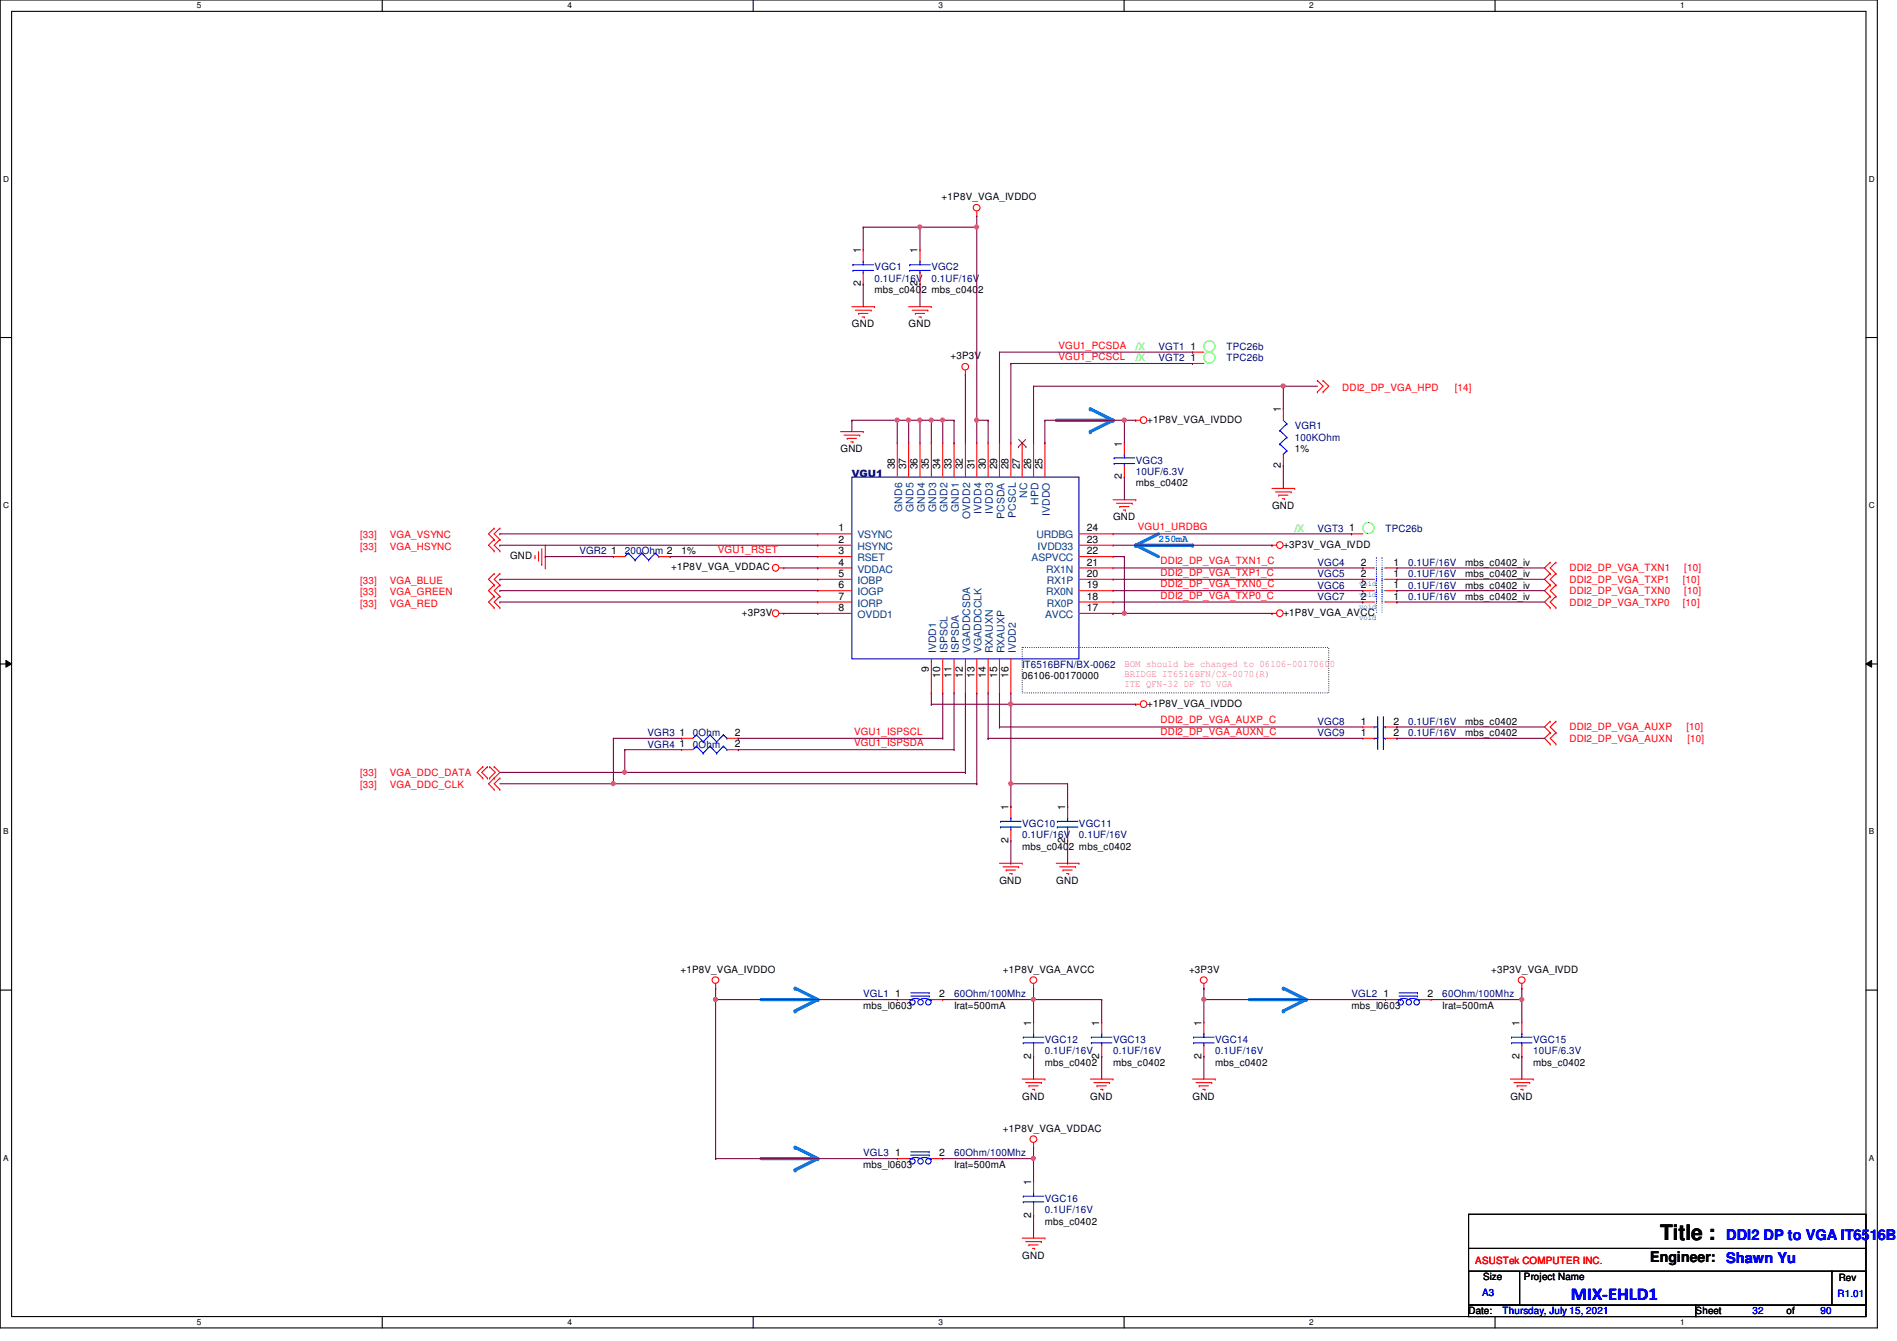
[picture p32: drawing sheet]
<svg xmlns="http://www.w3.org/2000/svg" width="297mm" height="210mm" viewBox="0 0 297 210" stroke-linecap="round" stroke-linejoin="round" font-family="sans-serif">
<defs><g id="words">
<text font-size="3.3" x="260" y="194.1">Title :</text>
<text font-size="2.8" fill="#00f" x="246" y="203.5">MIX-EHLD1</text>
<text font-size="2.3" x="258.4" y="197.5">Engineer:</text>
<g font-size="2.3" fill="#00f">
<text x="270.3" y="194.1">DDI2 DP to VGA IT6516BF</text>
<text x="270.3" y="197.7">Shawn Yu</text>
</g>
<g font-size="1.6">
<text x="147.4" y="31.3">+1P8V_VGA_IVDDO</text>
<text x="134.8" y="39.7" transform="rotate(-90 134.8 39.7)">1</text>
<text x="143.7" y="39.7" transform="rotate(-90 143.7 39.7)">1</text>
<text x="134.8" y="44.8" transform="rotate(-90 134.8 44.8)">2</text>
<text x="136.9" y="45.9">mbs_c0402 mbs_c0402</text>
<text x="143.7" y="44.8" transform="rotate(-90 143.7 44.8)">2</text>
<text x="133.4" y="51.2">GND</text>
<text x="142.3" y="51.2">GND</text>
<text x="148.8" y="56.2">+3P3V</text>
<text x="186.4" y="54.7">1</text>
<text x="186.4" y="56.5">1</text>
<text x="200.6" y="64.6" transform="rotate(-90 200.6 64.6)">1</text>
<text x="131.6" y="70.8">GND</text>
<text x="175.7" y="69.9" transform="rotate(-90 175.7 69.9)">1</text>
<text x="179.6" y="66.2">+1P8V_VGA_IVDDO</text>
<text x="202.7" y="70.8">1%</text>
<text x="140.1" y="73.4" transform="rotate(-90 140.1 73.4)">38</text>
<text x="141.9" y="73.4" transform="rotate(-90 141.9 73.4)">37</text>
<text x="143.7" y="73.4" transform="rotate(-90 143.7 73.4)">36</text>
<text x="145.5" y="73.4" transform="rotate(-90 145.5 73.4)">35</text>
<text x="147.2" y="73.4" transform="rotate(-90 147.2 73.4)">34</text>
<text x="149" y="73.4" transform="rotate(-90 149 73.4)">33</text>
<text x="150.8" y="73.4" transform="rotate(-90 150.8 73.4)">32</text>
<text x="152.6" y="73.4" transform="rotate(-90 152.6 73.4)">31</text>
<text x="154.3" y="73.4" transform="rotate(-90 154.3 73.4)">30</text>
<text x="156.1" y="73.4" transform="rotate(-90 156.1 73.4)">29</text>
<text x="157.9" y="73.4" transform="rotate(-90 157.9 73.4)">28</text>
<text x="159.7" y="73.4" transform="rotate(-90 159.7 73.4)">27</text>
<text x="161.5" y="73.4" transform="rotate(-90 161.5 73.4)">26</text>
<text x="163.2" y="73.4" transform="rotate(-90 163.2 73.4)">25</text>
<text x="175.7" y="75" transform="rotate(-90 175.7 75)">2</text>
<text x="177.8" y="76.1">mbs_c0402</text>
<text x="200.6" y="73.2" transform="rotate(-90 200.6 73.2)">2</text>
<text x="131.3" y="83.2">1</text>
<text x="170.2" y="83.2">24</text>
<text x="174.3" y="81.4">GND</text>
<text x="199.2" y="79.7">GND</text>
<text x="211.3" y="83.2">1</text>
<text x="79.9" y="87.5">GND</text>
<text x="95.7" y="86.7">1</text>
<text x="105.1" y="89.3">+1P8V_VGA_VDDAC</text>
<text x="106.7" y="86.8">1%</text>
<text x="131.3" y="85">2</text>
<text x="131.3" y="86.7">3</text>
<text x="131.3" y="88.5">4</text>
<text x="170.2" y="88.5">21</text>
<text x="170.2" y="86.7">22</text>
<text x="170.2" y="85">23</text>
<text x="201" y="85.7">+3P3V_VGA_IVDD</text>
<text x="213.1" y="88.5">2</text>
<text x="218.2" y="88.5">1</text>
<text x="229.4" y="88.6">mbs_c0402_iv</text>
<text x="131.3" y="90.3">5</text>
<text x="131.3" y="92.1">6</text>
<text x="131.3" y="93.9">7</text>
<text x="131.3" y="95.6">8</text>
<text x="170.2" y="95.6">17</text>
<text x="170.2" y="93.9">18</text>
<text x="170.2" y="92.1">19</text>
<text x="170.2" y="90.3">20</text>
<text x="213.1" y="90.3">2</text>
<text x="213.1" y="92.1">2</text>
<text x="213.1" y="93.9">2</text>
<text x="218.2" y="90.3">1</text>
<text x="218.2" y="92.1">1</text>
<text x="218.2" y="93.9">1</text>
<text x="229.4" y="90.3">mbs_c0402_iv</text>
<text x="229.4" y="92.1">mbs_c0402_iv</text>
<text x="229.4" y="93.9">mbs_c0402_iv</text>
<text x="116.2" y="96.4">+3P3V</text>
<text x="201" y="96.4">+1P8V_VGA_AVCC</text>
<text x="145.5" y="105.2" transform="rotate(-90 145.5 105.2)">9</text>
<text x="147.2" y="106.1" transform="rotate(-90 147.2 106.1)">10</text>
<text x="149" y="106.1" transform="rotate(-90 149 106.1)">11</text>
<text x="150.8" y="106.1" transform="rotate(-90 150.8 106.1)">12</text>
<text x="152.6" y="106.1" transform="rotate(-90 152.6 106.1)">13</text>
<text x="154.3" y="106.1" transform="rotate(-90 154.3 106.1)">14</text>
<text x="156.1" y="106.1" transform="rotate(-90 156.1 106.1)">15</text>
<text x="157.9" y="106.1" transform="rotate(-90 157.9 106.1)">16</text>
<text x="160.1" y="106.3">06106-00170000</text>
<text x="179.6" y="110.6">+1P8V_VGA_IVDDO</text>
<text x="213.1" y="113.4">1</text>
<text x="218.2" y="113.4">2</text>
<text x="229.4" y="113.5">mbs_c0402</text>
<text x="106.4" y="115.2">1</text>
<text x="106.4" y="117">1</text>
<text x="115.1" y="115.2">2</text>
<text x="115.1" y="117">2</text>
<text x="213.1" y="115.2">1</text>
<text x="218.2" y="115.2">2</text>
<text x="229.4" y="115.2">mbs_c0402</text>
<text x="157.9" y="131.9" transform="rotate(-90 157.9 131.9)">2</text>
<text x="157.9" y="126.8" transform="rotate(-90 157.9 126.8)">1</text>
<text x="166.8" y="131.9" transform="rotate(-90 166.8 131.9)">2</text>
<text x="166.8" y="126.8" transform="rotate(-90 166.8 126.8)">1</text>
<text x="160.1" y="133">mbs_c0402 mbs_c0402</text>
<text x="156.5" y="138.3">GND</text>
<text x="165.4" y="138.3">GND</text>
<text x="106.5" y="152.2">+1P8V_VGA_IVDDO</text>
<text x="157.1" y="152.2">+1P8V_VGA_AVCC</text>
<text x="186.2" y="152.2">+3P3V</text>
<text x="233.5" y="152.2">+3P3V_VGA_IVDD</text>
<text x="135.2" y="157.9">mbs_l0603</text>
<text x="140.2" y="156.1">1</text>
<text x="147.1" y="156.1">2</text>
<text x="149.4" y="157.9">Irat=500mA</text>
<text x="161.5" y="160.6" transform="rotate(-90 161.5 160.6)">1</text>
<text x="172.1" y="160.6" transform="rotate(-90 172.1 160.6)">1</text>
<text x="188.1" y="160.6" transform="rotate(-90 188.1 160.6)">1</text>
<text x="211.6" y="157.9">mbs_l0603</text>
<text x="216.6" y="156.1">1</text>
<text x="223.5" y="156.1">2</text>
<text x="225.8" y="157.9">Irat=500mA</text>
<text x="237.9" y="160.6" transform="rotate(-90 237.9 160.6)">1</text>
<text x="161.5" y="165.7" transform="rotate(-90 161.5 165.7)">2</text>
<text x="163.6" y="166.8">mbs_c0402</text>
<text x="172.1" y="165.7" transform="rotate(-90 172.1 165.7)">2</text>
<text x="174.3" y="166.8">mbs_c0402</text>
<text x="188.1" y="165.7" transform="rotate(-90 188.1 165.7)">2</text>
<text x="190.3" y="166.8">mbs_c0402</text>
<text x="237.9" y="165.7" transform="rotate(-90 237.9 165.7)">2</text>
<text x="240.1" y="166.8">mbs_c0402</text>
<text x="160.1" y="172.1">GND</text>
<text x="170.7" y="172.1">GND</text>
<text x="186.7" y="172.1">GND</text>
<text x="236.5" y="172.1">GND</text>
<text x="157.1" y="177.1">+1P8V_VGA_VDDAC</text>
<text x="135.2" y="182.8">mbs_l0603</text>
<text x="140.2" y="181">1</text>
<text x="147.1" y="181">2</text>
<text x="149.4" y="182.8">Irat=500mA</text>
<text x="161.5" y="185.5" transform="rotate(-90 161.5 185.5)">1</text>
<text x="161.5" y="190.6" transform="rotate(-90 161.5 190.6)">2</text>
<text x="163.6" y="191.7">mbs_c0402</text>
<text x="160.1" y="197">GND</text>
<text x="232.2" y="200.4">Size</text>
<text x="238.6" y="200.4">Project Name</text>
<text x="287.9" y="200.6">Rev</text>
<text x="230" y="205.7">Date:</text>
<text x="265.5" y="205.7">Sheet</text>
<text x="279.7" y="205.7">of</text>
</g>
<g font-size="1.6" fill="#000080">
<text x="136.9" y="42.3">VGC1</text>
<text x="136.9" y="44.1">0.1UF/16V</text>
<text x="145.8" y="42.3">VGC2</text>
<text x="145.8" y="44.1">0.1UF/16V</text>
<text x="181.4" y="54.8">VGT1</text>
<text x="181.4" y="56.6">VGT2</text>
<text x="192.1" y="54.8">TPC26b</text>
<text x="192.1" y="56.6">TPC26b</text>
<text x="202.7" y="67.2">VGR1</text>
<text x="202.7" y="69">100KOhm</text>
<text x="133.4" y="74.6">VGU1</text>
<text x="177.8" y="72.6">VGC3</text>
<text x="177.8" y="74.3">10UF/6.3V</text>
<text x="206.3" y="83.2">VGT3</text>
<text x="217" y="83.2">TPC26b</text>
<text x="90.7" y="86.8">VGR2</text>
<text x="97.8" y="86.8">200Ohm 2</text>
<text x="206.3" y="88.6">VGC4</text>
<text x="220.5" y="88.6">0.1UF/16V</text>
<text x="206.3" y="90.3">VGC5</text>
<text x="206.3" y="92.1">VGC6</text>
<text x="206.3" y="93.9">VGC7</text>
<text x="220.5" y="90.3">0.1UF/16V</text>
<text x="220.5" y="92.1">0.1UF/16V</text>
<text x="220.5" y="93.9">0.1UF/16V</text>
<text x="160.1" y="104.6">IT6516BFN/BX-0062</text>
<text x="206.3" y="113.5">VGC8</text>
<text x="220.5" y="113.5">0.1UF/16V</text>
<text x="101.4" y="115.2">VGR3</text>
<text x="101.4" y="117">VGR4</text>
<text x="108.5" y="115.2">0Ohm</text>
<text x="108.5" y="117">0Ohm</text>
<text x="206.3" y="115.2">VGC9</text>
<text x="220.5" y="115.2">0.1UF/16V</text>
<text x="160.1" y="129.5">VGC10</text>
<text x="160.1" y="131.2">0.1UF/16V</text>
<text x="168.9" y="129.5">VGC11</text>
<text x="168.9" y="131.2">0.1UF/16V</text>
<text x="135.2" y="156.1">VGL1</text>
<text x="149.4" y="156.1">60Ohm/100Mhz</text>
<text x="211.6" y="156.1">VGL2</text>
<text x="225.8" y="156.1">60Ohm/100Mhz</text>
<text x="163.6" y="163.2">VGC12</text>
<text x="163.6" y="165">0.1UF/16V</text>
<text x="174.3" y="163.2">VGC13</text>
<text x="174.3" y="165">0.1UF/16V</text>
<text x="190.3" y="163.2">VGC14</text>
<text x="190.3" y="165">0.1UF/16V</text>
<text x="240.1" y="163.2">VGC15</text>
<text x="240.1" y="165">10UF/6.3V</text>
<text x="135.2" y="181">VGL3</text>
<text x="149.4" y="181">60Ohm/100Mhz</text>
<text x="163.6" y="188.1">VGC16</text>
<text x="163.6" y="189.9">0.1UF/16V</text>
</g>
<g font-size="1.6" fill="#f00">
<text x="165.7" y="56.3">VGU1_PCSCL</text>
<text x="165.7" y="54.6">VGU1_PCSDA</text>
<text x="210.2" y="61.2">DDI2_DP_VGA_HPD</text>
<text x="227.8" y="61.2">[14]</text>
<text x="178.2" y="83">VGU1_URDBG</text>
<text x="56.4" y="84.3">[33]</text>
<text x="56.4" y="86.1">[33]</text>
<text x="61" y="84.3">VGA_VSYNC</text>
<text x="61" y="86.1">VGA_HSYNC</text>
<text x="112.4" y="86.6">VGU1_RSET</text>
<text x="181.7" y="88.3">DDI2_DP_VGA_TXN1_C</text>
<text x="245.7" y="89.5">DDI2_DP_VGA_TXN1</text>
<text x="263.7" y="89.5">[10]</text>
<text x="56.4" y="91.4">[33]</text>
<text x="56.4" y="93.2">[33]</text>
<text x="56.4" y="95">[33]</text>
<text x="61" y="91.4">VGA_BLUE</text>
<text x="61" y="93.2">VGA_GREEN</text>
<text x="61" y="95">VGA_RED</text>
<text x="181.7" y="91.9">DDI2_DP_VGA_TXN0_C</text>
<text x="181.7" y="93.7">DDI2_DP_VGA_TXP0_C</text>
<text x="181.7" y="90.1">DDI2_DP_VGA_TXP1_C</text>
<text x="245.7" y="93">DDI2_DP_VGA_TXN0</text>
<text x="245.7" y="94.8">DDI2_DP_VGA_TXP0</text>
<text x="245.7" y="91.2">DDI2_DP_VGA_TXP1</text>
<text x="263.5" y="94.8">[10]</text>
<text x="263.5" y="91.2">[10]</text>
<text x="263.7" y="93">[10]</text>
<text x="181.7" y="113.2">DDI2_DP_VGA_AUXP_C</text>
<text x="133.7" y="115">VGU1_ISPSCL</text>
<text x="133.7" y="116.8">VGU1_ISPSDA</text>
<text x="181.7" y="115">DDI2_DP_VGA_AUXN_C</text>
<text x="245.7" y="114.3">DDI2_DP_VGA_AUXP</text>
<text x="245.7" y="116.1">DDI2_DP_VGA_AUXN</text>
<text x="264.1" y="114.3">[10]</text>
<text x="264.2" y="116.1">[10]</text>
<text x="56.4" y="121.5">[33]</text>
<text x="56.4" y="123.4">[33]</text>
<text x="61" y="121.5">VGA_DDC_DATA</text>
<text x="61" y="123.4">VGA_DDC_CLK</text>
<text x="231" y="197.9">ASUSTek COMPUTER INC.</text>
</g>
<g font-size="1.6" fill="#0f0">
<text x="177.8" y="54.8">/X</text>
<text x="177.8" y="56.6">/X</text>
<text x="202.7" y="83.2">/X</text>
</g>
<g font-size="1.6" fill="#004080">
<text x="160.8" y="77.9" transform="rotate(-90 160.8 77.9)">NC</text>
<text x="141.3" y="80.1" transform="rotate(-90 141.3 80.1)">GND6</text>
<text x="143" y="80.1" transform="rotate(-90 143 80.1)">GND5</text>
<text x="144.8" y="80.1" transform="rotate(-90 144.8 80.1)">GND4</text>
<text x="146.6" y="80.1" transform="rotate(-90 146.6 80.1)">GND3</text>
<text x="148.4" y="80.1" transform="rotate(-90 148.4 80.1)">GND2</text>
<text x="150.2" y="80.1" transform="rotate(-90 150.2 80.1)">GND1</text>
<text x="151.9" y="81.2" transform="rotate(-90 151.9 81.2)">OVDD2</text>
<text x="153.7" y="80.4" transform="rotate(-90 153.7 80.4)">IVDD4</text>
<text x="155.5" y="80.4" transform="rotate(-90 155.5 80.4)">IVDD3</text>
<text x="157.3" y="81.2" transform="rotate(-90 157.3 81.2)">PCSDA</text>
<text x="159" y="81" transform="rotate(-90 159 81)">PCSCL</text>
<text x="162.6" y="79" transform="rotate(-90 162.6 79)">HPD</text>
<text x="164.4" y="80.8" transform="rotate(-90 164.4 80.8)">IVDDO</text>
<text x="134.3" y="84.3">VSYNC</text>
<text x="134.3" y="86.1">HSYNC</text>
<text x="134.3" y="87.8">RSET</text>
<text x="134.3" y="89.6">VDDAC</text>
<text x="161.5" y="87.8">ASPVCC</text>
<text x="162.3" y="84.3">URDBG</text>
<text x="162.5" y="86.1">IVDD33</text>
<text x="163.8" y="89.6">RX1N</text>
<text x="134.3" y="91.4">IOBP</text>
<text x="134.3" y="93.2">IOGP</text>
<text x="134.3" y="95">IORP</text>
<text x="163.8" y="93.2">RX0N</text>
<text x="163.9" y="95">RX0P</text>
<text x="163.9" y="91.4">RX1P</text>
<text x="134.3" y="96.7">OVDD1</text>
<text x="163.7" y="96.7">AVCC</text>
<text x="146.6" y="102.2" transform="rotate(-90 146.6 102.2)">IVDD1</text>
<text x="148.4" y="102.2" transform="rotate(-90 148.4 102.2)">ISPSCL</text>
<text x="150.2" y="102.2" transform="rotate(-90 150.2 102.2)">ISPSDA</text>
<text x="151.9" y="102.2" transform="rotate(-90 151.9 102.2)">VGADDCSDA</text>
<text x="153.7" y="102.2" transform="rotate(-90 153.7 102.2)">VGADDCCLK</text>
<text x="155.5" y="102.2" transform="rotate(-90 155.5 102.2)">RXAUXN</text>
<text x="157.3" y="102.2" transform="rotate(-90 157.3 102.2)">RXAUXP</text>
<text x="159" y="102.2" transform="rotate(-90 159 102.2)">IVDD2</text>
</g>
<text font-size="1.6" fill="#0080ff" x="181.4" y="84.8">250mA</text>
<g font-size="1.6" fill="#f0f">
<text x="176.1" y="104.4">BOM should be changed to 06106-00170600</text>
<text x="176.1" y="105.9">BRIDGE IT6516BFN/CX-0070(R)</text>
<text x="176.1" y="107.5">ITE QFN-32 DP TO VGA</text>
</g>
<g font-size="1.6" fill="#00f">
<text x="232.1" y="202.9">A3</text>
<text x="287.7" y="203.1">R1.01</text>
<text x="235.3" y="205.7">Thursday, July 15, 2021</text>
<text x="274.4" y="205.7">32</text>
<text x="285.1" y="205.7">90</text>
</g>
<g font-size="1.3">
<text x="30.8" y="1.3">5</text>
<text x="88.9" y="1.3">4</text>
<text x="146.9" y="1.3">3</text>
<text x="205" y="1.3">2</text>
<text x="263.1" y="1.3">1</text>
<text x=".5" y="28.4">D</text>
<text x="292.6" y="28.4">D</text>
<text x=".5" y="79.5">C</text>
<text x="292.6" y="79.5">C</text>
<text x=".5" y="130.6">B</text>
<text x="292.6" y="130.6">B</text>
<text x=".5" y="181.7">A</text>
<text x="292.6" y="181.7">A</text>
<text x="30.8" y="207.4">5</text>
<text x="88.9" y="207.4">4</text>
<text x="146.9" y="207.4">3</text>
<text x="205" y="207.4">2</text>
<text x="263.1" y="207.4">1</text>
</g>
<g font-size="1.2" fill="#00f">
<text x="212.8" y="93.5">void</text>
<text x="212.8" y="91.7">void</text>
<text x="212.8" y="95.2">void</text>
<text x="212.8" y="97">void</text>
</g>
</g></defs>
<path d="M0 0h294v207.9h-294zM1.8 1.8h290.4v204.3h-290.4z" fill="none" stroke="#000" stroke-width=".17"/>
<g fill="#fff">
<path d="M30.8 .2h.7v1.4h-.7z"/>
<path d="M30.8 206.2h.7v1.4h-.7z"/>
</g>
<path d="M59.9 0v1.8M59.9 206.1v1.8" fill="none" stroke="#000" stroke-width=".17"/>
<g fill="#fff">
<path d="M88.9 .2h.6v1.4h-.6z"/>
<path d="M88.9 206.2h.6v1.4h-.6z"/>
</g>
<path d="M117.9 0v1.8M117.9 206.1v1.8" fill="none" stroke="#000" stroke-width=".17"/>
<g fill="#fff">
<path d="M146.9 .2h.7v1.4h-.7z"/>
<path d="M146.9 206.2h.7v1.4h-.7z"/>
</g>
<path d="M176 0v1.8M176 206.1v1.8" fill="none" stroke="#000" stroke-width=".17"/>
<g fill="#fff">
<path d="M205 .2h.7v1.4h-.7z"/>
<path d="M205 206.2h.7v1.4h-.7z"/>
</g>
<path d="M234.1 0v1.8M234.1 206.1v1.8" fill="none" stroke="#000" stroke-width=".17"/>
<g fill="#fff">
<path d="M263.1 .2h.7v1.4h-.7z"/>
<path d="M263.1 206.2h.7v1.4h-.7z"/>
<path d="M.5 27.3h.9v1.4h-.9z"/>
<path d="M292.6 27.3h.9v1.4h-.9z"/>
<path d="M.5 78.4h.9v1.4h-.9z"/>
<path d="M292.6 78.4h.9v1.4h-.9z"/>
</g>
<path d="M0 52.8h1.8M292.2 52.8h1.8" fill="none" stroke="#000" stroke-width=".17"/>
<g fill="#fff">
<path d="M.5 129.5h.8v1.4h-.8z"/>
<path d="M292.6 129.5h.9v1.4h-.9z"/>
</g>
<path d="M0 103.9h1.8M292.2 103.9h1.8" fill="none" stroke="#000" stroke-width=".17"/>
<path d="M.9 103.4l.9 .5-.9 .5zM292.2 103.9l.9-.5v1z" fill="#000"/>
<path d="M.9 103.4l.9 .5-.9 .5zM292.2 103.9l.9-.5v1z" fill="none" stroke="#000" stroke-width=".16"/>
<g fill="#fff">
<path d="M.5 180.5h.8v1.4h-.8z"/>
<path d="M292.6 180.5h.9v1.4h-.9z"/>
</g>
<path d="M0 155h1.8M292.2 155h1.8" fill="none" stroke="#000" stroke-width=".17"/>
<path d="M165.4 65.8h8.9" fill="none" stroke="#0080ff" stroke-width=".51"/>
<circle cx="174.3" cy="65.8" r=".25" fill="#0080ff"/>
<path d="M170.7 64l3.6 1.8" fill="none" stroke="#0080ff" stroke-width=".51"/>
<circle cx="170.7" cy="64" r=".25" fill="#0080ff"/>
<path d="M174.3 65.8l-3.6 1.8" fill="none" stroke="#0080ff" stroke-width=".51"/>
<circle cx="170.7" cy="67.6" r=".25" fill="#0080ff"/>
<path d="M177.8 85.3h8.9" fill="none" stroke="#0080ff" stroke-width=".51"/>
<circle cx="186.7" cy="85.3" r=".25" fill="#0080ff"/>
<path d="M177.8 85.3l3.6 1.8" fill="none" stroke="#0080ff" stroke-width=".51"/>
<circle cx="177.8" cy="85.3" r=".25" fill="#0080ff"/>
<path d="M181.4 83.6l-3.6 1.7" fill="none" stroke="#0080ff" stroke-width=".51"/>
<circle cx="177.8" cy="85.3" r=".25" fill="#0080ff"/>
<path d="M195.6 156.5h8.9" fill="none" stroke="#0080ff" stroke-width=".51"/>
<circle cx="204.5" cy="156.5" r=".25" fill="#0080ff"/>
<path d="M201 154.7l3.5 1.8" fill="none" stroke="#0080ff" stroke-width=".51"/>
<circle cx="201" cy="154.7" r=".25" fill="#0080ff"/>
<path d="M204.5 156.5l-3.5 1.7" fill="none" stroke="#0080ff" stroke-width=".51"/>
<circle cx="201" cy="158.2" r=".25" fill="#0080ff"/>
<path d="M119.2 156.5h8.9" fill="none" stroke="#0080ff" stroke-width=".51"/>
<circle cx="128.1" cy="156.5" r=".25" fill="#0080ff"/>
<path d="M124.5 154.7l3.6 1.8" fill="none" stroke="#0080ff" stroke-width=".51"/>
<circle cx="124.5" cy="154.7" r=".25" fill="#0080ff"/>
<path d="M128.1 156.5l-3.6 1.7" fill="none" stroke="#0080ff" stroke-width=".51"/>
<circle cx="124.5" cy="158.2" r=".25" fill="#0080ff"/>
<path d="M119.2 181.4h8.9" fill="none" stroke="#0080ff" stroke-width=".51"/>
<circle cx="128.1" cy="181.4" r=".25" fill="#0080ff"/>
<path d="M124.5 179.6l3.6 1.8" fill="none" stroke="#0080ff" stroke-width=".51"/>
<circle cx="124.5" cy="179.6" r=".25" fill="#0080ff"/>
<path d="M128.1 181.4l-3.6 1.7" fill="none" stroke="#0080ff" stroke-width=".51"/>
<circle cx="124.5" cy="183.1" r=".25" fill="#0080ff"/>
<path d="M160.1 101.3h48v7.2h-48z" fill="none" stroke="#000" stroke-width=".17" stroke-dasharray="0 .3"/>
<g fill="none" stroke="#f00" stroke-width=".17">
<path d="M135.2 39.1h.1M135.2 39.1v1.8M144.1 39.1h.1M144.1 39.1v1.8M152.9 33.8h.1M152.9 33.1v.7M133.4 48h3.5M133.9 48.6h2.5M134.4 49.1h.1M134.4 49.1h1.5M135 49.6h.3M135.2 44.4h.1"/>
<path d="M135.2 42.7v1.7M135.3 49.6h.1M136.4 48.6h.1M136.9 48h.1M142.3 48h3.5M142.8 48.6h2.5M143.3 49.1h.1M143.3 49.1h1.5M143.9 49.6h.3M144.1 44.4h.1M144.1 42.7v1.7M144.2 49.6h.1"/>
<path d="M145.3 48.6h.1M145.8 48h.1M151.2 58.7h.1M151.2 58v.7M186.7 55.1h.1M186.7 56.9h.1M186.7 55.1h1.8M186.7 56.9h1.8M206.3 59.6h.1M206.3 59.6l.9 .9-.9 .8M207.2 59.6h.1M207.2 59.6l.9 .9-.9 .8"/>
<path d="M131.6 67.6h3.6M132.2 68.1h2.4M132.7 68.6h.1M132.7 68.6h1.4M133.2 69.2h.4M133.6 69.2h.1M134.6 68.1h.1M135.2 67.6h.1M140.5 69.3h.1M140.5 69.3v5.4M142.3 69.3h.1M142.3 69.3v5.4"/>
<path d="M144.1 69.3h.1M144.1 69.3v5.4M145.8 69.3h.1M145.8 69.3v5.4M147.6 69.3h.1M147.6 69.3v5.4M149.4 69.3h.1M149.4 69.3v5.4M151.2 69.3h.1M151.2 69.3v5.4M152.9 69.3h.1M152.9 69.3v5.4"/>
<path d="M154.7 69.3h.1M154.7 69.3v5.4M156.5 69.3h.1M156.5 69.3v5.4M158.3 69.3h.1M158.3 69.3v5.4M160.1 69.3h.1M160.1 69.3v5.4M161.8 69.3h.1M161.8 69.3v5.4M163.6 69.3h.1M163.6 69.3v5.4"/>
<path d="M174.3 78.2h3.5M174.8 78.8h2.5M175.3 79.3h.1M175.3 79.3h1.5M175.9 79.8h.3M176.1 69.3h.1M176.1 74.7h.1M176.1 69.3v1.8M176.1 72.9v1.8M176.2 79.8h.1M177.3 78.8h.1M177.8 65.8h.1"/>
<path d="M177.8 78.2h.1M177.8 65.8h.8M199.2 76.5h3.5M199.7 77h2.5M200.2 77.5h.1M200.2 77.5h1.5M200.8 78.1h.3M201 64h.1M201 72.9h.1M201 64v1.8M201 71.1v1.8M201.1 78.1h.1"/>
<path d="M202.2 77h.1M202.7 76.5h.1M206.3 61.3h.1M207.2 61.3h.1M77.4 82.7h.1M77.4 84.5h.1M77.4 86.2h.1M77.4 89.8h.1M77.4 91.6h.1M77.4 93.3h.1M77.4 95.1h.1M77.4 82.7l-.9 .9 .9 .9"/>
<path d="M77.4 84.5l-.9 .8 .9 .9M77.4 89.8l-.9 .9 .9 .9M77.4 91.6l-.9 .9 .9 .8M77.4 93.3l-.9 .9 .9 .9M78.3 82.7h.1M78.3 84.5h.1M78.3 86.2h.1M78.3 89.8h.1M78.3 91.6h.1M78.3 93.3h.1M78.3 95.1h.1M78.3 82.7l-.9 .9 .9 .9"/>
<path d="M78.3 84.5l-.9 .8 .9 .9M78.3 89.8l-.9 .9 .9 .9M78.3 91.6l-.9 .9 .9 .8M78.3 93.3l-.9 .9 .9 .9M83.8 87.3h.1M83.8 87v.3M84.3 86.4h.1M84.3 86.4v1.4M84.8 88.3h.1M84.8 85.9v2.4M85.4 88.9h.1M85.4 85.3v3.6"/>
<path d="M96.1 87.1h.1M96.1 87.1h1.7M103.2 87.1h1.7M104.9 87.1h.1M122 96h.7M122 88.9h.7M122.7 96h.1M122.7 88.9h.1M128.1 83.6h.1M128.1 85.3h.1M128.1 87.1h.1M128.1 88.9h.1"/>
<path d="M128.1 90.7h.1M128.1 92.5h.1M128.1 94.2h.1M128.1 96h.1M128.1 96h5.3M128.1 85.3h5.3M128.1 88.9h5.3M128.1 83.6h5.3M128.1 90.7h5.3M128.1 87.1h5.3M128.1 92.5h5.3M128.1 94.2h5.3"/>
<path d="M168.9 96h5.4M168.9 85.3h5.4M168.9 88.9h5.4M168.9 83.6h5.4M168.9 90.7h5.4M168.9 87.1h5.4M168.9 92.5h5.4M168.9 94.2h5.4M174.3 96h.1M174.3 94.2h.1M174.3 92.5h.1M174.3 90.7h.1"/>
<path d="M174.3 88.9h.1M174.3 87.1h.1M174.3 85.3h.1M174.3 83.6h.1M199.2 85.3h.1M199.2 96h.1M199.2 96h.7M199.2 85.3h.7M211.6 83.6h.1M211.6 83.6h1.8M213.4 90.7h.1M213.4 88.9h.1"/>
<path d="M213.4 92.5h.1M213.4 94.2h.1M213.4 88.9h1.8M213.4 90.7h1.8M213.4 92.5h1.8M213.4 94.2h1.8M217 88.9h1.7M217 90.7h1.7M217 92.5h1.7M217 94.2h1.7M218.7 90.7h.1M218.7 88.9h.1"/>
<path d="M218.7 92.5h.1M218.7 94.2h.1M242.7 91.6h.1M242.7 93.3h.1M242.7 95.1h.1M242.7 88h.1M242.7 89.8h.1M242.7 91.6l-.9 .9 .9 .8M242.7 93.3l-.9 .9 .9 .9M242.7 88l-.9 .9 .9 .9M242.7 89.8l-.9 .9 .9 .9M243.6 93.3h.1"/>
<path d="M243.6 91.6h.1M243.6 95.1h.1M243.6 89.8h.1M243.6 88h.1M243.6 91.6l-.9 .9 .9 .8M243.6 93.3l-.9 .9 .9 .9M243.6 88l-.9 .9 .9 .9M243.6 89.8l-.9 .9 .9 .9M106.7 115.6h.1M106.7 117.3h.1M106.7 115.6h1.8M106.7 117.3h1.8"/>
<path d="M113.8 115.6h1.8M113.8 117.3h1.8M115.6 115.6h.1M115.6 117.3h.1M145.8 108.5h.1M145.8 103.1v5.4M147.6 108.5h.1M147.6 103.1v5.4M149.4 108.5h.1M149.4 103.1v5.4M151.2 108.5h.1M151.2 103.1v5.4"/>
<path d="M152.9 108.5h.1M152.9 103.1v5.4M154.7 108.5h.1M154.7 103.1v5.4M156.5 108.5h.1M156.5 103.1v5.4M158.3 108.5h.1M158.3 103.1v5.4M177.8 110.2h.1M177.8 110.2h.8M213.4 113.8h.1M213.4 115.6h.1"/>
<path d="M213.4 113.8h1.8M213.4 115.6h1.8M217 113.8h1.7M217 115.6h1.7M218.7 113.8h.1M218.7 115.6h.1M242.7 112.9h.1M242.7 114.7h.1M242.7 116.5h.1M242.7 112.9l-.9 .9 .9 .9M242.7 114.7l-.9 .9 .9 .9M243.6 114.7h.1"/>
<path d="M243.6 112.9h.1M243.6 116.5h.1M243.6 112.9l-.9 .9 .9 .9M243.6 114.7l-.9 .9 .9 .9M75.6 120h.1M75.6 121.8h.1M75.6 120l-.9 .9 .9 .9M76.3 121.8h.1M76.3 120h.1M76.3 120l-.9 .9 .9 .9M76.7 121.8h.1M76.7 120h.1"/>
<path d="M76.7 120l.9 .9-.9 .9M77.4 120h.1M77.4 121.8h.1M77.4 123.6h.1M77.4 120l.9 .9-1.8 1.8 .9 .9M78.3 121.8h.1M78.3 123.6h.1M78.3 121.8l-.9 .9 .9 .9M156.5 135.1h3.6M157.1 135.7h2.4M157.6 136.2h.1M157.6 136.2h1.4"/>
<path d="M158.1 136.7h.3M158.3 126.2h.1M158.3 131.6h.1M158.3 126.2v1.8M158.3 129.8v1.8M158.4 136.7h.1M159.5 135.7h.1M160.1 135.1h.1M165.4 135.1h3.5M165.9 135.7h2.5M166.5 136.2h.1M166.5 136.2h1.4"/>
<path d="M167 136.7h.3M167.2 126.2h.1M167.2 131.6h.1M167.2 126.2v1.8M167.2 129.8v1.8M167.3 136.7h.1M168.4 135.7h.1M168.9 135.1h.1M112.1 154.7h.1M112.1 154v.7M140.5 156.5h.1M140.5 156.5h1.8"/>
<path d="M145.8 156.5h1.8M147.6 156.5h.1M161.8 154.7h.1M161.8 154v.7M188.5 154.7h.1M188.5 154v.7M217 156.5h.1M217 156.5h1.7M222.3 156.5h1.8M224.1 156.5h.1M238.3 154.7h.1M238.3 154v.7"/>
<path d="M160.1 168.9h3.5M160.6 169.5h2.5M161.1 170h.1M161.1 170h1.5M161.7 170.5h.3M161.8 179.6h.1M161.8 160h.1M161.8 165.4h.1M161.8 160v1.8M161.8 163.6v1.8M161.8 178.9v.7M162 170.5h.1"/>
<path d="M163.1 169.5h.1M163.6 168.9h.1M170.7 168.9h3.6M171.3 169.5h2.4M171.8 170h.1M171.8 170h1.4M172.3 170.5h.4M172.5 160h.1M172.5 165.4h.1M172.5 160v1.8M172.5 163.6v1.8M172.7 170.5h.1"/>
<path d="M173.7 169.5h.1M174.3 168.9h.1M186.7 168.9h3.6M187.3 169.5h2.4M187.8 170h.1M187.8 170h1.4M188.3 170.5h.4M188.5 160h.1M188.5 165.4h.1M188.5 160v1.8M188.5 163.6v1.8M188.7 170.5h.1"/>
<path d="M189.7 169.5h.1M190.3 168.9h.1M236.5 168.9h3.6M237.1 169.5h2.4M237.6 170h.1M237.6 170h1.4M238.1 170.5h.4M238.3 160h.1M238.3 165.4h.1M238.3 160v1.8M238.3 163.6v1.8M238.5 170.5h.1"/>
<path d="M239.5 169.5h.1M240.1 168.9h.1M140.5 181.4h.1M140.5 181.4h1.8M145.8 181.4h1.8M147.6 181.4h.1M160.1 193.8h3.5M160.6 194.4h2.5M161.1 194.9h.1M161.1 194.9h1.5M161.7 195.4h.3M161.8 184.9h.1"/>
<path d="M161.8 190.2h.1M161.8 184.9v1.8M161.8 188.5v1.7M162 195.4h.1M163.1 194.4h.1M163.6 193.8h.1"/>
<circle cx="152.9" cy="32.5" r=".52"/>
<circle cx="151.2" cy="57.4" r=".52"/>
<circle cx="179.1" cy="65.8" r=".52"/>
<circle cx="121.4" cy="96" r=".52"/>
<circle cx="121.4" cy="88.9" r=".52"/>
<circle cx="200.4" cy="85.3" r=".52"/>
<circle cx="200.4" cy="96" r=".52"/>
<circle cx="179.1" cy="110.2" r=".52"/>
<circle cx="112" cy="153.4" r=".52"/>
<circle cx="161.8" cy="153.4" r=".52"/>
<circle cx="188.5" cy="153.4" r=".52"/>
<circle cx="238.3" cy="153.4" r=".52"/>
<circle cx="161.8" cy="178.3" r=".52"/>
</g>
<path d="M230 190.1h62.2v14.2h-62.2zM230 199h8v5.3h-8zM230 195.4h62.2M238.1 199h48.7M286.8 199h5.4v5.3h-5.4zM286.8 199h.1M292.2 195.4h.1M230 204.3h35.5v1.8h-35.5zM265.5 204.3h26.7v1.8h-26.7z" fill="none" stroke="#000" stroke-width=".17"/>
<g fill="none" stroke="#00f" stroke-width=".17">
<path d="M133.6 41.4h.1M133.6 42.3h.1M133.6 41.4h3.2M133.6 42.3h3.2M135.2 40.9h.1M135.2 42.7h.1M135.2 40.9v.5M135.2 42.3v.4M142.4 41.4h.1M142.4 42.3h.1M142.4 41.4h3.3M142.4 42.3h3.3"/>
<path d="M144.1 40.9h.1M144.1 42.7h.1M144.1 40.9v.5M144.1 42.3v.4M133.4 74.7h35.5v28.4h-35.5zM174.5 71.7h.1M174.5 72.6h.1M174.5 71.7h3.2M174.5 72.6h3.2M176.1 71.1h.1M176.1 72.9h.1M176.1 71.1v.6"/>
<path d="M176.1 72.6v.3M200.4 69.5h.1M200.4 67.4h.1M200.4 69.5l1.1 1.1M200.4 67.4l1.1 1.1M201 71.1h.1M201 65.8l.5 .5M201.5 70.6h.1M201.5 66.3h.1M201.5 68.5h.1M201.5 70.6l-.5 .5M201.5 68.5l-1.1 1"/>
<path d="M201.5 66.3l-1.1 1.1M98.4 86.6h.1M98.4 86.6l1 1.1M98.4 86.6l-.6 .5M99.4 87.7h.1M100.5 86.6h.1M100.5 86.6l1.1 1.1M100.5 86.6l-1.1 1.1M101.6 87.7h.1M102.6 86.6h.1M102.6 86.6l.6 .5M102.6 86.6l-1 1.1"/>
<path d="M103.2 87.1h.1M109 115h.1M109 116.8h.1M109 115l1.1 1.1M109 115l-.5 .6M109 116.8l1.1 1.1M109 116.8l-.5 .5M110.1 116.1h.1M110.1 117.9h.1M111.2 115h.1M111.2 116.8h.1M111.2 115l1 1.1"/>
<path d="M111.2 115l-1.1 1.1M111.2 116.8l1 1.1M111.2 116.8l-1.1 1.1M112.2 116.1h.1M112.2 117.9h.1M113.3 115h.1M113.3 116.8h.1M113.3 115l.5 .6M113.3 115l-1.1 1.1M113.3 116.8l.5 .5M113.3 116.8l-1.1 1.1M113.8 115.6h.1"/>
<path d="M113.8 117.3h.1M215.2 113.8h.1M215.2 115.6h.1M215.2 113.8h.5M215.2 115.6h.5M215.7 115.4h.1M215.7 117.2h.1M215.7 112.2v5M216.6 115.4h.1M216.6 117.2h.1M216.6 112.2v5M216.6 113.8h.4"/>
<path d="M216.6 115.6h.4M217 113.8h.1M217 115.6h.1M156.7 128.6h.1M156.7 129.5h.1M156.7 128.6h3.2M156.7 129.5h3.2M158.3 128h.1M158.3 129.8h.1M158.3 128v.6M158.3 129.5v.3M165.6 128.6h.1"/>
<path d="M165.6 129.5h.1M165.6 128.6h3.2M165.6 129.5h3.2M167.2 128h.1M167.2 129.8h.1M167.2 128v.6M167.2 129.5v.3M142.3 156.5h.5M142.6 155.9h2.9M142.6 155.4h2.9M142.8 156.4l.6-.1 .7 .1M142.8 156.5h.1"/>
<path d="M144.2 156.4l.6-.1 .7 .1M145.3 156.5h.5M145.5 155.9h.1M145.5 155.4h.1M145.8 156.5h.1M218.7 156.5h.6M219.1 155.9h2.8M219.1 155.4h2.8M219.2 156.4l.6-.1 .7 .1M219.3 156.5h.1M220.6 156.4l.7-.1 .6 .1M221.7 156.5h.6"/>
<path d="M221.9 155.9h.1M221.9 155.4h.1M222.3 156.5h.1M160.2 162.3h.1M160.2 163.2h.1M160.2 162.3h3.2M160.2 163.2h3.2M161.8 161.8h.1M161.8 163.6h.1M161.8 161.8v.5M161.8 163.2v.4M170.9 162.3h.1"/>
<path d="M170.9 163.2h.1M170.9 162.3h3.2M170.9 163.2h3.2M172.5 161.8h.1M172.5 163.6h.1M172.5 161.8v.5M172.5 163.2v.4M186.9 162.3h.1M186.9 163.2h.1M186.9 162.3h3.2M186.9 163.2h3.2M188.5 161.8h.1"/>
<path d="M188.5 163.6h.1M188.5 161.8v.5M188.5 163.2v.4M236.7 162.3h.1M236.7 163.2h.1M236.7 162.3h3.2M236.7 163.2h3.2M238.3 161.8h.1M238.3 163.6h.1M238.3 161.8v.5M238.3 163.2v.4M142.3 181.4h.5"/>
<path d="M142.6 180.8h2.9M142.6 180.3h2.9M142.8 181.3l.6-.1 .7 .1M142.8 181.4h.1M144.2 181.3l.6-.1 .7 .1M145.3 181.4h.5M145.5 180.8h.1M145.5 180.3h.1M145.8 181.4h.1M160.2 187.2h.1M160.2 188.1h.1M160.2 187.2h3.2"/>
<path d="M160.2 188.1h3.2M161.8 186.7h.1M161.8 188.5h.1M161.8 186.7v.5M161.8 188.1v.4"/>
<circle cx="142.9" cy="156.9" r=".43"/>
<circle cx="144.1" cy="156.9" r=".43"/>
<circle cx="145.4" cy="156.9" r=".43"/>
<circle cx="219.3" cy="156.9" r=".43"/>
<circle cx="220.6" cy="156.9" r=".43"/>
<circle cx="221.8" cy="156.9" r=".43"/>
<circle cx="142.9" cy="181.8" r=".43"/>
<circle cx="144.1" cy="181.8" r=".43"/>
<circle cx="145.4" cy="181.8" r=".43"/>
</g>
<g fill="none" stroke="#0f0" stroke-width=".17">
<circle cx="189.4" cy="56" r=".87"/>
<circle cx="189.4" cy="54.2" r=".87"/>
<circle cx="214.3" cy="82.6" r=".87"/>
</g>
<g fill="none" stroke="#00f" stroke-width=".17" stroke-dasharray="0 .3">
<path d="M215.2 90.7h.1M215.2 88.9h.1M215.2 92.5h.1M215.2 94.2h.1M215.5 92.3v-3.2M215.5 89.1h.1M215.5 90.7h-.3M215.5 90.5v-3.2M215.5 87.3h.1M215.5 88.9h-.3M215.5 94.1v-3.3M215.5 90.8h.1"/>
<path d="M215.5 92.5h-.3M215.5 95.8v-3.2M215.5 92.6h.1M215.5 94.2h-.3M216.4 92.3v-3.2M216.4 89.1h.1M216.4 90.7h.6M216.4 90.5v-3.2M216.4 87.3h.1M216.4 88.9h.6M216.4 94.1v-3.3M216.4 90.8h.1"/>
<path d="M216.4 92.5h.6M216.4 95.8v-3.2M216.4 92.6h.1M216.4 94.2h.6M217 90.7h.1M217 88.9h.1M217 92.5h.1M217 94.2h.1"/>
</g>
<path d="M159.5 69.9h.1M159.5 68.8l1.2 1.1M160.6 68.8l-1.1 1.1M160.7 69.9h.1" fill="none" stroke="#804000" stroke-width=".16"/>
<g fill="none" stroke="#800040" stroke-width=".17">
<path d="M163.6 69.3h.1M163.6 65.8v3.5M78.3 83.6h.1M78.3 85.3h.1M78.3 90.7h.1M78.3 92.5h.1M78.3 94.2h.1M78.3 92.5h49.8M78.3 94.2h49.8M78.3 90.7h49.8M78.3 83.6h49.8M78.3 85.3h49.8"/>
<path d="M174.3 92.5h39.1M174.3 94.2h39.1M174.3 88.9h39.1M174.3 90.7h39.1M213.4 92.5h.1M213.4 94.2h.1M213.4 88.9h.1M213.4 90.7h.1M218.7 92.5h.1M218.7 94.2h.1M218.7 88.9h.1M218.7 90.7h.1"/>
<path d="M218.7 92.5h23.1M218.7 94.2h23.1M218.7 88.9h23.1M218.7 90.7h23.1M145.8 110.2h.1M145.8 108.5v1.7M145.8 110.2h12.5M151.2 108.5v12.4M152.9 108.5v14.2M154.7 115.6h.1M154.7 108.5v7.1M154.7 115.6h58.7"/>
<path d="M156.5 113.8h.1M156.5 108.5v5.3M156.5 113.8h56.9M158.3 110.2h.1M158.3 108.5v1.7M218.7 113.8h.1M218.7 115.6h.1M218.7 113.8h23.1M218.7 115.6h23.1M78.3 120.9h19.5M78.3 122.7h17.8M96.1 122.7h.1"/>
<path d="M97.8 120.9h.1M151.2 120.9h.1M152.9 122.7h.1"/>
</g>
<circle cx="158.3" cy="110.2" r=".32" fill="#f0f"/>
<circle cx="158.3" cy="110.2" r=".32" fill="none" stroke="#f0f" stroke-width=".17"/>
<path d="M152.9 35.6h.1M152.9 33.8v1.8M152.9 65.8h.1M152.9 65.8v3.5M154.7 65.8h.1M154.7 65.8v3.5M163.6 65.8h.1M163.6 65.8h12.5M176.1 74.7h.1M176.1 74.7v3.5" fill="none" stroke="#800040" stroke-width=".17"/>
<circle cx="176" cy="65.8" r=".32" fill="#f0f"/>
<circle cx="176" cy="65.8" r=".32" fill="none" stroke="#f0f" stroke-width=".17"/>
<g fill="none" stroke="#800040" stroke-width=".17">
<path d="M133.4 65.8h.1M133.4 65.8h7.1M133.4 65.8v1.8M147.6 65.8h.1M147.6 65.8h1.8M147.6 65.8v3.5M149.4 69.3h.1M149.4 65.8h.1M149.4 65.8v3.5M176.1 65.8h.1M176.1 65.8v3.5M176.1 65.8h1.7"/>
<path d="M177.8 65.8h.1M85.4 87.1h.1M85.4 87.1h10.7M104.9 87.1h.1M104.9 87.1h23.2"/>
</g>
<circle cx="147.6" cy="65.8" r=".32" fill="#f0f"/>
<circle cx="147.6" cy="65.8" r=".32" fill="none" stroke="#f0f" stroke-width=".17"/>
<path d="M145.8 65.8h.1M145.8 65.8v3.5" fill="none" stroke="#800040" stroke-width=".17"/>
<circle cx="145.8" cy="65.8" r=".32" fill="#f0f"/>
<circle cx="145.8" cy="65.8" r=".32" fill="none" stroke="#f0f" stroke-width=".17"/>
<path d="M144.1 65.8h.1M144.1 65.8v3.5M145.8 65.8h1.8M147.6 65.8h.1" fill="none" stroke="#800040" stroke-width=".17"/>
<circle cx="144" cy="65.8" r=".32" fill="#f0f"/>
<circle cx="144" cy="65.8" r=".32" fill="none" stroke="#f0f" stroke-width=".17"/>
<path d="M142.3 65.8h.1M142.3 65.8v3.5M144.1 65.8h1.7M145.8 65.8h.1" fill="none" stroke="#800040" stroke-width=".17"/>
<circle cx="142.3" cy="65.8" r=".32" fill="#f0f"/>
<circle cx="142.3" cy="65.8" r=".32" fill="none" stroke="#f0f" stroke-width=".17"/>
<path d="M140.5 65.8h.1M140.5 65.8v3.5M142.3 65.8h1.8M144.1 65.8h.1" fill="none" stroke="#800040" stroke-width=".17"/>
<circle cx="140.5" cy="65.8" r=".32" fill="#f0f"/>
<circle cx="140.5" cy="65.8" r=".32" fill="none" stroke="#f0f" stroke-width=".17"/>
<path d="M140.5 65.8h1.8M142.3 65.8h.1M161.8 60.5h.1M161.8 60.5v8.8M161.8 60.5h39.2" fill="none" stroke="#800040" stroke-width=".17"/>
<circle cx="200.9" cy="60.4" r=".32" fill="#f0f"/>
<circle cx="200.9" cy="60.4" r=".32" fill="none" stroke="#f0f" stroke-width=".17"/>
<g fill="none" stroke="#800040" stroke-width=".17">
<path d="M151.2 58.7h.1M151.2 58.7v10.6M156.5 55.1h.1M156.5 55.1v14.2M156.5 55.1h30.2M158.3 56.9h.1M158.3 56.9v12.4M158.3 56.9h28.4M186.7 56.9h.1M186.7 55.1h.1M201 60.5h.1M201 72.9h.1"/>
<path d="M201 60.5v3.5M201 72.9v3.6M201 60.5h5.3M122.7 96h5.4M128.1 96h.1M174.3 85.3h24.9M174.3 83.6h37.3M199.2 85.3h.1M211.6 83.6h.1M188.5 154.7h.1M188.5 156.5h.1M188.5 154.7v5.3"/>
<path d="M188.5 156.5h28.5M188.5 165.4h.1M188.5 165.4v3.5"/>
</g>
<circle cx="188.5" cy="156.4" r=".32" fill="#f0f"/>
<circle cx="188.5" cy="156.4" r=".32" fill="none" stroke="#f0f" stroke-width=".17"/>
<path d="M224.1 156.5h14.2M238.3 156.5h.1M238.3 154.7h.1M238.3 154.7v5.3" fill="none" stroke="#800040" stroke-width=".17"/>
<circle cx="238.3" cy="156.4" r=".32" fill="#f0f"/>
<circle cx="238.3" cy="156.4" r=".32" fill="none" stroke="#f0f" stroke-width=".17"/>
<g fill="none" stroke="#800040" stroke-width=".17">
<path d="M152.9 35.6h.1M152.9 35.6v30.2h1.8M154.7 65.8h.1M174.3 87.1h1.8M176.1 87.1h.1M112.1 154.7h.1M112.1 154.7v1.8M161.8 154.7h.1M161.8 156.5h.1M161.8 154.7v5.3M161.8 165.4h.1M161.8 165.4v3.5"/>
<path d="M238.3 165.4h.1M238.3 165.4v3.5"/>
</g>
<circle cx="152.9" cy="65.8" r=".32" fill="#f0f"/>
<circle cx="152.9" cy="65.8" r=".32" fill="none" stroke="#f0f" stroke-width=".17"/>
<path d="M135.2 35.6h.1M135.2 35.6v3.5M135.2 35.6h17.7M144.1 35.6h.1M144.1 35.6v3.5M152.9 35.6h.1M135.2 44.4h.1M135.2 44.4v3.6M144.1 44.4h.1M144.1 44.4v3.6" fill="none" stroke="#800040" stroke-width=".17"/>
<circle cx="144" cy="35.5" r=".32" fill="#f0f"/>
<circle cx="144" cy="35.5" r=".32" fill="none" stroke="#f0f" stroke-width=".17"/>
<circle cx="152.9" cy="35.5" r=".32" fill="#f0f"/>
<circle cx="152.9" cy="35.5" r=".32" fill="none" stroke="#f0f" stroke-width=".17"/>
<path d="M174.3 96h.1M174.3 96h24.9M176.1 96h.1M176.1 87.1v8.9M199.2 96h.1M161.8 156.5h.1M161.8 156.5h10.7M172.5 156.5h.1M172.5 156.5v3.5M172.5 165.4h.1M172.5 165.4v3.5" fill="none" stroke="#800040" stroke-width=".17"/>
<circle cx="176" cy="96" r=".32" fill="#f0f"/>
<circle cx="176" cy="96" r=".32" fill="none" stroke="#f0f" stroke-width=".17"/>
<path d="M112.1 156.5h.1M112.1 156.5h28.4M147.6 156.5h14.2M161.8 156.5h.1" fill="none" stroke="#800040" stroke-width=".17"/>
<circle cx="161.8" cy="156.4" r=".32" fill="#f0f"/>
<circle cx="161.8" cy="156.4" r=".32" fill="none" stroke="#f0f" stroke-width=".17"/>
<path d="M122.7 88.9h5.4M128.1 88.9h.1M161.8 179.6h.1M161.8 179.6v5.3M147.6 181.4h14.2M161.8 181.4h.1M161.8 190.2h.1M161.8 190.2v3.6" fill="none" stroke="#800040" stroke-width=".17"/>
<circle cx="161.8" cy="181.3" r=".32" fill="#f0f"/>
<circle cx="161.8" cy="181.3" r=".32" fill="none" stroke="#f0f" stroke-width=".17"/>
<path d="M112.1 156.5v24.9M112.1 181.4h.1" fill="none" stroke="#800040" stroke-width=".17"/>
<circle cx="112" cy="156.4" r=".32" fill="#f0f"/>
<circle cx="112" cy="156.4" r=".32" fill="none" stroke="#f0f" stroke-width=".17"/>
<path d="M158.3 110.2h.1M158.3 110.2v16M158.3 135.1h.1M158.3 126.2h.1M158.3 122.7h.1M158.3 131.6v3.5M158.3 122.7h8.9v3.5M167.2 135.1h.1M167.2 126.2h.1M167.2 131.6v3.5M112.1 181.4h.1M112.1 181.4h28.4" fill="none" stroke="#800040" stroke-width=".17"/>
<circle cx="158.3" cy="122.7" r=".32" fill="#f0f"/>
<circle cx="158.3" cy="122.7" r=".32" fill="none" stroke="#f0f" stroke-width=".17"/>
<g fill="none" stroke="#800040" stroke-width=".17">
<path d="M97.8 117.3h.1M97.8 117.3h8.9M97.8 117.3v3.6M115.6 115.6h.1M115.6 117.3h.1M115.6 115.6h32M115.6 117.3h33.8M147.6 115.6h.1M147.6 108.5v7.1M149.4 117.3h.1M149.4 108.5v8.8M97.8 120.9h.1"/>
<path d="M97.8 120.9h53.4M151.2 120.9h.1"/>
</g>
<circle cx="97.8" cy="120.9" r=".32" fill="#f0f"/>
<circle cx="97.8" cy="120.9" r=".32" fill="none" stroke="#f0f" stroke-width=".17"/>
<path d="M96.1 115.6h.1M96.1 115.6h10.6M96.1 115.6v7.1M96.1 122.7h.1M96.1 122.7h56.8M152.9 122.7h.1" fill="none" stroke="#800040" stroke-width=".17"/>
<circle cx="96" cy="122.7" r=".32" fill="#f0f"/>
<circle cx="96" cy="122.7" r=".32" fill="none" stroke="#f0f" stroke-width=".17"/>
<path d="M158.3 110.2h19.5M177.8 110.2h.1" fill="none" stroke="#800040" stroke-width=".17"/>
<circle cx="158.3" cy="110.2" r=".32" fill="#f0f"/>
<circle cx="158.3" cy="110.2" r=".32" fill="none" stroke="#f0f" stroke-width=".17"/>
<circle cx="176" cy="65.8" r=".32" fill="#f0f"/>
<circle cx="176" cy="65.8" r=".32" fill="none" stroke="#f0f" stroke-width=".17"/>
<circle cx="147.6" cy="65.8" r=".32" fill="#f0f"/>
<circle cx="147.6" cy="65.8" r=".32" fill="none" stroke="#f0f" stroke-width=".17"/>
<circle cx="145.8" cy="65.8" r=".32" fill="#f0f"/>
<circle cx="145.8" cy="65.8" r=".32" fill="none" stroke="#f0f" stroke-width=".17"/>
<circle cx="144" cy="65.8" r=".32" fill="#f0f"/>
<circle cx="144" cy="65.8" r=".32" fill="none" stroke="#f0f" stroke-width=".17"/>
<circle cx="142.3" cy="65.8" r=".32" fill="#f0f"/>
<circle cx="142.3" cy="65.8" r=".32" fill="none" stroke="#f0f" stroke-width=".17"/>
<circle cx="140.5" cy="65.8" r=".32" fill="#f0f"/>
<circle cx="140.5" cy="65.8" r=".32" fill="none" stroke="#f0f" stroke-width=".17"/>
<circle cx="200.9" cy="60.4" r=".32" fill="#f0f"/>
<circle cx="200.9" cy="60.4" r=".32" fill="none" stroke="#f0f" stroke-width=".17"/>
<circle cx="188.5" cy="156.4" r=".32" fill="#f0f"/>
<circle cx="188.5" cy="156.4" r=".32" fill="none" stroke="#f0f" stroke-width=".17"/>
<circle cx="238.3" cy="156.4" r=".32" fill="#f0f"/>
<circle cx="238.3" cy="156.4" r=".32" fill="none" stroke="#f0f" stroke-width=".17"/>
<circle cx="152.9" cy="65.8" r=".32" fill="#f0f"/>
<circle cx="152.9" cy="65.8" r=".32" fill="none" stroke="#f0f" stroke-width=".17"/>
<circle cx="144" cy="35.5" r=".32" fill="#f0f"/>
<circle cx="144" cy="35.5" r=".32" fill="none" stroke="#f0f" stroke-width=".17"/>
<circle cx="152.9" cy="35.5" r=".32" fill="#f0f"/>
<circle cx="152.9" cy="35.5" r=".32" fill="none" stroke="#f0f" stroke-width=".17"/>
<circle cx="176" cy="96" r=".32" fill="#f0f"/>
<circle cx="176" cy="96" r=".32" fill="none" stroke="#f0f" stroke-width=".17"/>
<circle cx="161.8" cy="156.4" r=".32" fill="#f0f"/>
<circle cx="161.8" cy="156.4" r=".32" fill="none" stroke="#f0f" stroke-width=".17"/>
<circle cx="161.8" cy="181.3" r=".32" fill="#f0f"/>
<circle cx="161.8" cy="181.3" r=".32" fill="none" stroke="#f0f" stroke-width=".17"/>
<circle cx="112" cy="156.4" r=".32" fill="#f0f"/>
<circle cx="112" cy="156.4" r=".32" fill="none" stroke="#f0f" stroke-width=".17"/>
<circle cx="158.3" cy="122.7" r=".32" fill="#f0f"/>
<circle cx="158.3" cy="122.7" r=".32" fill="none" stroke="#f0f" stroke-width=".17"/>
<circle cx="97.8" cy="120.9" r=".32" fill="#f0f"/>
<circle cx="97.8" cy="120.9" r=".32" fill="none" stroke="#f0f" stroke-width=".17"/>
<circle cx="96" cy="122.7" r=".32" fill="#f0f"/>
<circle cx="96" cy="122.7" r=".32" fill="none" stroke="#f0f" stroke-width=".17"/>
<use href="#words"/>
</svg>
